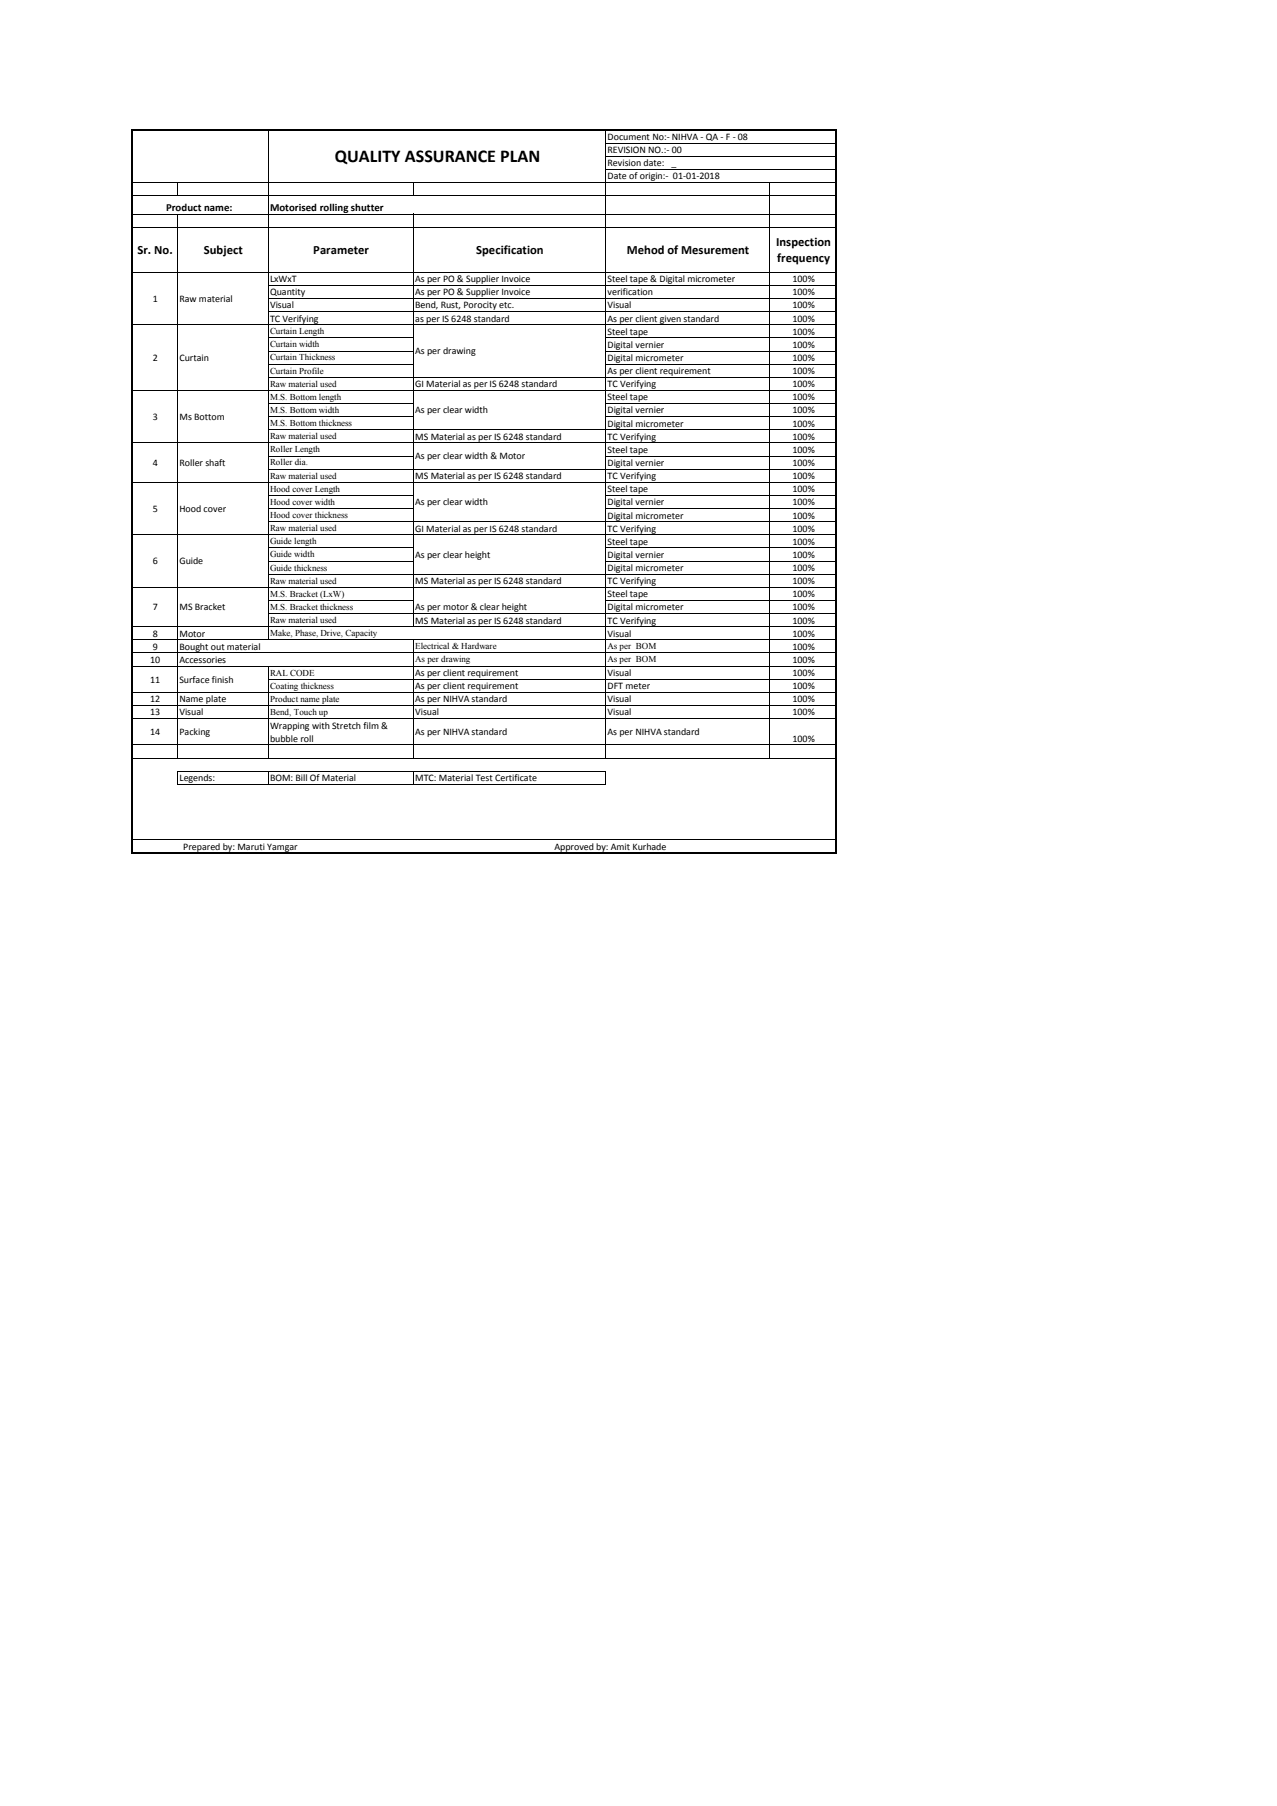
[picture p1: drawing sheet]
<svg xmlns="http://www.w3.org/2000/svg" width="210mm" height="297mm" viewBox="0 0 210 297" stroke-linecap="round" stroke-linejoin="round" font-family="sans-serif">
<defs><g id="words">
<text font-size="3" x="55" y="26.7">QUALITY ASSURANCE PLAN</text>
<g font-size="2.1">
<text x="22.6" y="41.7">Sr. No.</text>
<text x="33.5" y="41.7">Subject</text>
<text x="51.5" y="41.7">Parameter</text>
<text x="78.3" y="41.7">Specification</text>
<text x="103.1" y="41.7">Mehod of Mesurement</text>
<text x="127.6" y="40.4">Inspection</text>
<text x="127.8" y="43.1">frequency</text>
</g>
<g font-size="1.8">
<text x="27.3" y="34.6">Product name:</text>
<text x="44.4" y="34.6">Motorised rolling shutter</text>
</g>
<g font-size="1.6">
<text x="99.9" y="23">Document No:- NIHVA - QA - F - 08</text>
<text x="99.9" y="25.2">REVISION NO.:- 00</text>
<text x="99.9" y="27.4">Revision date: _</text>
<text x="99.9" y="29.5">Date of origin:- 01-01-2018</text>
<text x="44.4" y="46.4">LxWxT</text>
<text x="68.3" y="46.4">As per PO &amp; Supplier Invoice</text>
<text x="99.9" y="46.4">Steel tape &amp; Digital micrometer</text>
<text x="130.3" y="46.4">100%</text>
<text x="25.1" y="49.6">1</text>
<text x="29.5" y="49.6">Raw material</text>
<text x="44.4" y="48.6">Quantity</text>
<text x="44.4" y="50.7">Visual</text>
<text x="44.4" y="52.9">TC Verifying</text>
<text x="68.3" y="48.6">As per PO &amp; Supplier Invoice</text>
<text x="68.3" y="50.7">Bend, Rust, Porocity etc.</text>
<text x="68.3" y="52.9">as per IS 6248 standard</text>
<text x="99.9" y="48.6">verification</text>
<text x="99.9" y="50.7">Visual</text>
<text x="99.9" y="52.9">As per client given standard</text>
<text x="130.3" y="48.6">100%</text>
<text x="130.3" y="50.7">100%</text>
<text x="130.3" y="52.9">100%</text>
<text x="25.1" y="59.3">2</text>
<text x="29.5" y="59.3">Curtain</text>
<text x="68.3" y="58.3">As per drawing</text>
<text x="99.9" y="55">Steel tape</text>
<text x="99.9" y="57.2">Digital vernier</text>
<text x="99.9" y="59.4">Digital micrometer</text>
<text x="130.3" y="55">100%</text>
<text x="130.3" y="57.2">100%</text>
<text x="130.3" y="59.4">100%</text>
<text x="68.3" y="63.7">GI Material as per IS 6248 standard</text>
<text x="99.9" y="61.5">As per client requirement</text>
<text x="99.9" y="63.7">TC Verifying</text>
<text x="99.9" y="65.8">Steel tape</text>
<text x="130.3" y="61.5">100%</text>
<text x="130.3" y="63.7">100%</text>
<text x="130.3" y="65.8">100%</text>
<text x="25.1" y="69.1">3</text>
<text x="29.5" y="69.1">Ms Bottom</text>
<text x="68.3" y="68">As per clear width</text>
<text x="99.9" y="68">Digital vernier</text>
<text x="99.9" y="70.2">Digital micrometer</text>
<text x="130.3" y="68">100%</text>
<text x="130.3" y="70.2">100%</text>
<text x="25.1" y="76.6">4</text>
<text x="29.5" y="76.6">Roller shaft</text>
<text x="68.3" y="72.3">MS Material as per IS 6248 standard</text>
<text x="68.3" y="75.5">As per clear width &amp; Motor</text>
<text x="99.9" y="72.3">TC Verifying</text>
<text x="99.9" y="74.5">Steel tape</text>
<text x="99.9" y="76.6">Digital vernier</text>
<text x="130.3" y="72.3">100%</text>
<text x="130.3" y="74.5">100%</text>
<text x="130.3" y="76.6">100%</text>
<text x="68.3" y="78.8">MS Material as per IS 6248 standard</text>
<text x="68.3" y="83.1">As per clear width</text>
<text x="99.9" y="78.8">TC Verifying</text>
<text x="99.9" y="81">Steel tape</text>
<text x="99.9" y="83.1">Digital vernier</text>
<text x="130.3" y="78.8">100%</text>
<text x="130.3" y="81">100%</text>
<text x="130.3" y="83.1">100%</text>
<text x="25.1" y="84.2">5</text>
<text x="29.5" y="84.2">Hood cover</text>
<text x="68.3" y="87.4">GI Material as per IS 6248 standard</text>
<text x="99.9" y="85.3">Digital micrometer</text>
<text x="99.9" y="87.4">TC Verifying</text>
<text x="99.9" y="89.6">Steel tape</text>
<text x="130.3" y="85.3">100%</text>
<text x="130.3" y="87.4">100%</text>
<text x="130.3" y="89.6">100%</text>
<text x="25.1" y="92.8">6</text>
<text x="29.5" y="92.8">Guide</text>
<text x="68.3" y="91.7">As per clear height</text>
<text x="99.9" y="91.7">Digital vernier</text>
<text x="99.9" y="93.9">Digital micrometer</text>
<text x="130.3" y="91.7">100%</text>
<text x="130.3" y="93.9">100%</text>
<text x="25.1" y="100.4">7</text>
<text x="29.5" y="100.4">MS Bracket</text>
<text x="68.3" y="96.1">MS Material as per IS 6248 standard</text>
<text x="68.3" y="100.4">As per motor &amp; clear height</text>
<text x="99.9" y="96.1">TC Verifying</text>
<text x="99.9" y="98.2">Steel tape</text>
<text x="99.9" y="100.4">Digital micrometer</text>
<text x="130.3" y="96.1">100%</text>
<text x="130.3" y="98.2">100%</text>
<text x="130.3" y="100.4">100%</text>
<text x="25.1" y="104.7">8</text>
<text x="25.1" y="106.9">9</text>
<text x="29.5" y="104.7">Motor</text>
<text x="29.5" y="106.9">Bought out material</text>
<text x="68.3" y="102.5">MS Material as per IS 6248 standard</text>
<text x="99.9" y="102.5">TC Verifying</text>
<text x="99.9" y="104.7">Visual</text>
<text x="130.3" y="102.5">100%</text>
<text x="130.3" y="104.7">100%</text>
<text x="130.3" y="106.9">100%</text>
<text x="24.7" y="109">10</text>
<text x="24.7" y="112.2">11</text>
<text x="29.5" y="109">Accessories</text>
<text x="29.5" y="112.2">Surface finish</text>
<text x="68.3" y="111.2">As per client requirement</text>
<text x="68.3" y="113.3">As per client requirement</text>
<text x="99.9" y="111.2">Visual</text>
<text x="99.9" y="113.3">DFT meter</text>
<text x="130.3" y="109">100%</text>
<text x="130.3" y="111.2">100%</text>
<text x="130.3" y="113.3">100%</text>
<text x="24.7" y="115.5">12</text>
<text x="24.7" y="117.7">13</text>
<text x="29.5" y="115.5">Name plate</text>
<text x="29.5" y="117.7">Visual</text>
<text x="44.4" y="119.8">Wrapping with Stretch film &amp;</text>
<text x="68.3" y="115.5">As per NIHVA standard</text>
<text x="68.3" y="117.7">Visual</text>
<text x="99.9" y="115.5">Visual</text>
<text x="99.9" y="117.7">Visual</text>
<text x="130.3" y="115.5">100%</text>
<text x="130.3" y="117.7">100%</text>
<text x="24.7" y="120.9">14</text>
<text x="29.5" y="120.9">Packing</text>
<text x="44.4" y="122">bubble roll</text>
<text x="68.3" y="120.9">As per NIHVA standard</text>
<text x="99.9" y="120.9">As per NIHVA standard</text>
<text x="130.3" y="122">100%</text>
<text x="29.5" y="128.4">Legends:</text>
<text x="44.4" y="128.4">BOM: Bill Of Material</text>
<text x="68.3" y="128.4">MTC: Material Test Certificate</text>
<text x="30.1" y="139.8">Prepared by: Maruti Yamgar</text>
<text x="91.2" y="139.8">Approved by: Amit Kurhade</text>
</g>
<g font-size="1.5">
<text x="44.4" y="55">Curtain Length</text>
<text x="44.4" y="57.1">Curtain width</text>
<text x="44.4" y="59.3">Curtain Thickness</text>
<text x="44.4" y="61.4">Curtain Profile</text>
<text x="44.4" y="63.6">Raw material used</text>
<text x="44.4" y="65.7">M.S. Bottom length</text>
<text x="44.4" y="67.9">M.S. Bottom width</text>
<text x="44.4" y="70.1">M.S. Bottom thickness</text>
<text x="44.4" y="72.2">Raw material used</text>
<text x="44.4" y="74.4">Roller Length</text>
<text x="44.4" y="76.5">Roller dia.</text>
<text x="44.4" y="78.7">Raw material used</text>
<text x="44.4" y="80.9">Hood cover Length</text>
<text x="44.4" y="83">Hood cover width</text>
<text x="44.4" y="85.2">Hood cover thickness</text>
<text x="44.4" y="87.3">Raw material used</text>
<text x="44.4" y="89.5">Guide length</text>
<text x="44.4" y="91.7">Guide width</text>
<text x="44.4" y="93.8">Guide thickness</text>
<text x="44.4" y="96">Raw material used</text>
<text x="44.4" y="98.1">M.S. Bracket (LxW)</text>
<text x="44.4" y="100.3">M.S. Bracket thickness</text>
<text x="44.4" y="102.5">Raw material used</text>
<text x="44.4" y="104.6">Make, Phase, Drive, Capacity</text>
<text x="68.3" y="106.8">Electrical &amp; Hardware</text>
<text x="99.9" y="106.8">As per BOM</text>
<text x="44.4" y="111.1">RAL CODE</text>
<text x="44.4" y="113.3">Coating thickness</text>
<text x="68.3" y="108.9">As per drawing</text>
<text x="99.9" y="108.9">As per BOM</text>
<text x="44.4" y="115.4">Product name plate</text>
<text x="44.4" y="117.6">Bend, Touch up</text>
</g>
</g></defs>
<path d="M21.6 21.2v119.2M21.8 21.3h115.9M137.5 21.3v119.1M21.8 140.3h115.6" fill="none" stroke="#000" stroke-width=".25"/>
<g fill="none" stroke="#000" stroke-width=".16">
<path d="M21.8 30h115.6M21.8 32.2h115.6M21.8 35.2h115.6M21.8 37.4h115.6M29.2 30v2.3M29.2 35.1v89.6M44.1 21.5v83.8M68 30v2.3M68 35.1v68M99.6 23.6h37.8M99.6 25.7h37.8M99.6 27.9h37.8"/>
<path d="M99.6 21.5v103.2M126.6 30v94.7M21.8 44.8h115.6M21.8 53.4h115.6M44.1 46.9h93.3M44.1 49.1h93.3M44.1 51.2h93.3M44.1 55.6h24M44.1 57.7h24M44.1 59.9h24M99.6 55.6h37.8M99.6 57.7h37.8"/>
<path d="M99.6 59.9h37.8M21.8 64.2h115.6M21.8 72.8h115.6M21.8 79.3h115.6M44.1 62h93.3M44.1 66.4h24M44.1 68.5h24M44.1 70.7h93.3M44.1 75h24M44.1 77.2h93.3M99.6 66.4h37.8M99.6 68.5h37.8"/>
<path d="M99.6 75h37.8M21.8 87.9h115.6M21.8 96.6h115.6M44.1 81.5h24M44.1 83.6h24M44.1 85.8h93.3M44.1 90.1h24M44.1 92.3h24M44.1 94.4h93.3M44.1 98.7h24M99.6 81.5h37.8M99.6 83.6h37.8"/>
<path d="M99.6 90.1h37.8M99.6 92.3h37.8M99.6 98.7h37.8M21.8 103.1h115.6M21.8 105.2h115.6M21.8 107.4h115.6M21.8 109.5h115.6M21.8 113.9h115.6M21.8 116h115.6M21.8 118.2h115.6M44.1 100.9h93.3M44.1 111.7h93.3"/>
<path d="M44.1 109.5v15.2M68 105.2v19.5M21.8 122.5h115.6M21.8 124.7h115.6M21.8 138.1h115.6M29.2 126.8h70.5M29.2 129h70.5M29.2 126.7v2.3M44.1 126.7v2.3M68 126.7v2.3M99.6 126.7v2.3"/>
</g>
<use href="#words"/>
</svg>
